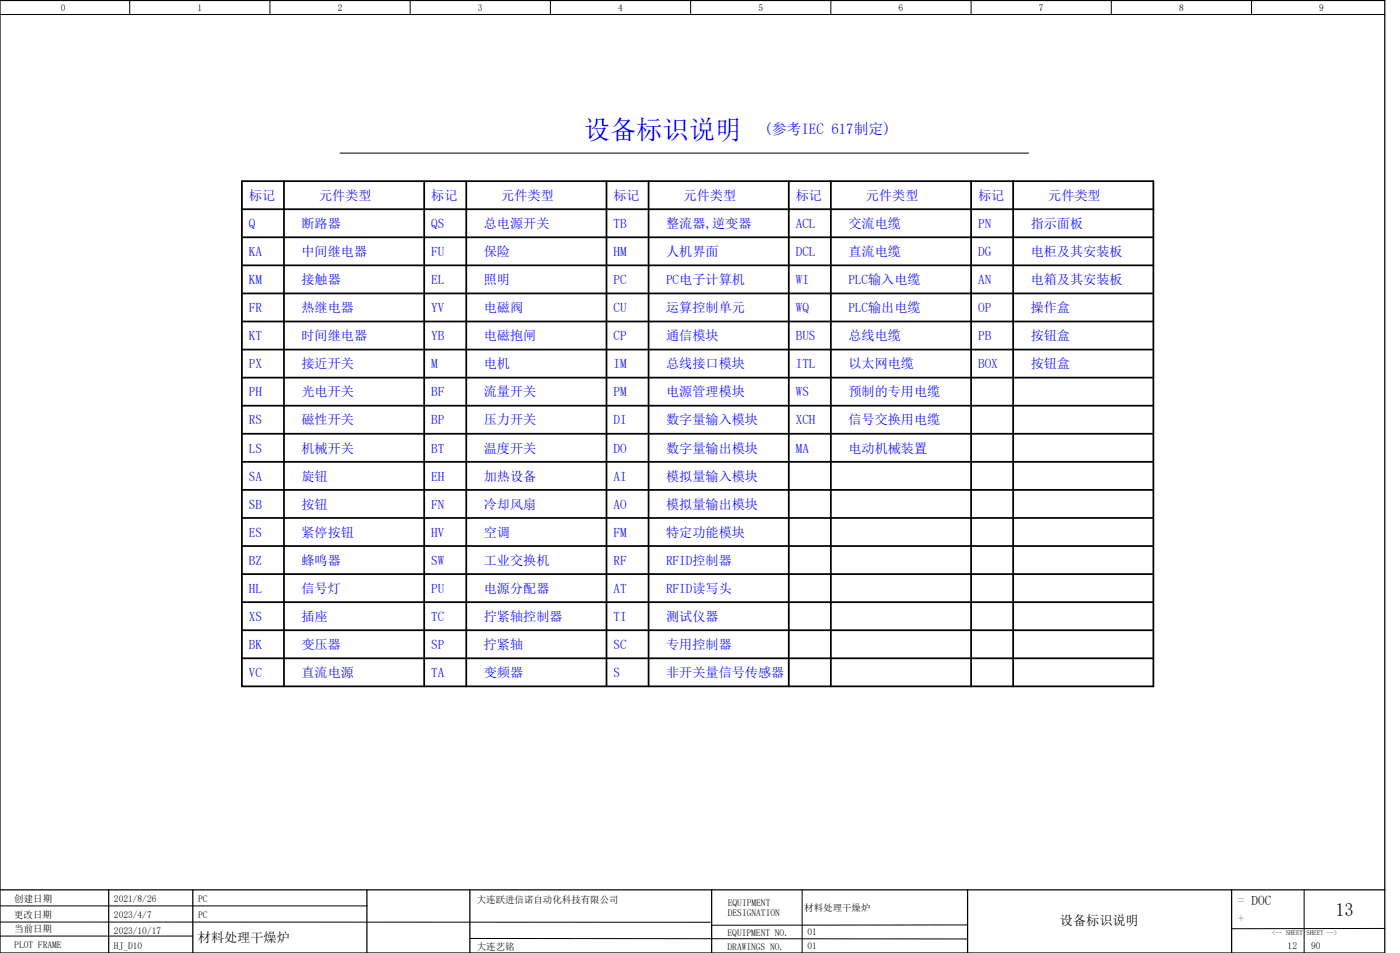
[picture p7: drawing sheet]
<svg xmlns="http://www.w3.org/2000/svg" width="399mm" height="272mm" viewBox="0 0 399 272" stroke-linecap="round" stroke-linejoin="round" font-family="sans-serif">
<defs><g id="words">
<text font-size="7.5" fill="#00f" x="166.5" y="39.6">设备标识说明</text>
<text font-size="5.3" x="380.9" y="261">13</text>
<text font-size="4.3" fill="#00f" x="218" y="38.2">(参考IEC 617制定)</text>
<g font-size="3.7" fill="#00f">
<text x="71" y="57.1">标记</text>
<text x="91" y="57.1">元件类型</text>
<text x="123" y="57.1">标记</text>
<text x="143" y="57.1">元件类型</text>
<text x="175" y="57.1">标记</text>
<text x="195" y="57.1">元件类型</text>
<text x="227" y="57.1">标记</text>
<text x="247" y="57.1">元件类型</text>
<text x="279" y="57.1">标记</text>
<text x="299" y="57.1">元件类型</text>
<text x="71" y="65">Q</text>
<text x="86" y="65">断路器</text>
<text x="123" y="65">QS</text>
<text x="138" y="65">总电源开关</text>
<text x="175" y="65">TB</text>
<text x="190" y="65">整流器,逆变器</text>
<text x="227" y="65">ACL</text>
<text x="242" y="65">交流电缆</text>
<text x="279" y="65">PN</text>
<text x="294" y="65">指示面板</text>
<text x="71" y="73">KA</text>
<text x="86" y="73">中间继电器</text>
<text x="123" y="73">FU</text>
<text x="138" y="73">保险</text>
<text x="175" y="73">HM</text>
<text x="190" y="73">人机界面</text>
<text x="227" y="73">DCL</text>
<text x="242" y="73">直流电缆</text>
<text x="279" y="73">DG</text>
<text x="294" y="73">电柜及其安装板</text>
<text x="71" y="81">KM</text>
<text x="86" y="81">接触器</text>
<text x="123" y="81">EL</text>
<text x="138" y="81">照明</text>
<text x="175" y="81">PC</text>
<text x="190" y="81">PC电子计算机</text>
<text x="227" y="81">WI</text>
<text x="242" y="81">PLC输入电缆</text>
<text x="279" y="81">AN</text>
<text x="294" y="81">电箱及其安装板</text>
<text x="71" y="89">FR</text>
<text x="86" y="89">热继电器</text>
<text x="123" y="89">YV</text>
<text x="138" y="89">电磁阀</text>
<text x="175" y="89">CU</text>
<text x="190" y="89">运算控制单元</text>
<text x="227" y="89">WQ</text>
<text x="242" y="89">PLC输出电缆</text>
<text x="279" y="89">OP</text>
<text x="294" y="89">操作盒</text>
<text x="71" y="97">KT</text>
<text x="86" y="97">时间继电器</text>
<text x="123" y="97">YB</text>
<text x="138" y="97">电磁抱闸</text>
<text x="175" y="97">CP</text>
<text x="190" y="97">通信模块</text>
<text x="227" y="97">BUS</text>
<text x="242" y="97">总线电缆</text>
<text x="279" y="97">PB</text>
<text x="294" y="97">按钮盒</text>
<text x="71" y="105">PX</text>
<text x="86" y="105">接近开关</text>
<text x="123" y="105">M</text>
<text x="138" y="105">电机</text>
<text x="175" y="105">IM</text>
<text x="190" y="105">总线接口模块</text>
<text x="227" y="105">ITL</text>
<text x="242" y="105">以太网电缆</text>
<text x="279" y="105">BOX</text>
<text x="294" y="105">按钮盒</text>
<text x="71" y="113">PH</text>
<text x="86" y="113">光电开关</text>
<text x="123" y="113">BF</text>
<text x="138" y="113">流量开关</text>
<text x="175" y="113">PM</text>
<text x="190" y="113">电源管理模块</text>
<text x="227" y="113">WS</text>
<text x="242" y="113">预制的专用电缆</text>
<text x="71" y="121">RS</text>
<text x="86" y="121">磁性开关</text>
<text x="123" y="121">BP</text>
<text x="138" y="121">压力开关</text>
<text x="175" y="121">DI</text>
<text x="190" y="121">数字量输入模块</text>
<text x="227" y="121">XCH</text>
<text x="242" y="121">信号交换用电缆</text>
<text x="71" y="129">LS</text>
<text x="86" y="129">机械开关</text>
<text x="123" y="129">BT</text>
<text x="138" y="129">温度开关</text>
<text x="175" y="129">DO</text>
<text x="190" y="129">数字量输出模块</text>
<text x="227" y="129">MA</text>
<text x="242" y="129">电动机械装置</text>
<text x="71" y="137">SA</text>
<text x="86" y="137">旋钮</text>
<text x="123" y="137">EH</text>
<text x="138" y="137">加热设备</text>
<text x="175" y="137">AI</text>
<text x="190" y="137">模拟量输入模块</text>
<text x="71" y="145">SB</text>
<text x="86" y="145">按钮</text>
<text x="123" y="145">FN</text>
<text x="138" y="145">冷却风扇</text>
<text x="175" y="145">AO</text>
<text x="190" y="145">模拟量输出模块</text>
<text x="71" y="153">ES</text>
<text x="86" y="153">紧停按钮</text>
<text x="123" y="153">HV</text>
<text x="138" y="153">空调</text>
<text x="175" y="153">FM</text>
<text x="190" y="153">特定功能模块</text>
<text x="71" y="161">BZ</text>
<text x="86" y="161">蜂鸣器</text>
<text x="123" y="161">SW</text>
<text x="138" y="161">工业交换机</text>
<text x="175" y="161">RF</text>
<text x="190" y="161">RFID控制器</text>
<text x="71" y="169">HL</text>
<text x="86" y="169">信号灯</text>
<text x="123" y="169">PU</text>
<text x="138" y="169">电源分配器</text>
<text x="175" y="169">AT</text>
<text x="190" y="169">RFID读写头</text>
<text x="71" y="177">XS</text>
<text x="86" y="177">插座</text>
<text x="123" y="177">TC</text>
<text x="138" y="177">拧紧轴控制器</text>
<text x="175" y="177">TI</text>
<text x="190" y="177">测试仪器</text>
<text x="71" y="185">BK</text>
<text x="86" y="185">变压器</text>
<text x="123" y="185">SP</text>
<text x="138" y="185">拧紧轴</text>
<text x="175" y="185">SC</text>
<text x="190" y="185">专用控制器</text>
<text x="71" y="193">VC</text>
<text x="86" y="193">直流电源</text>
<text x="123" y="193">TA</text>
<text x="138" y="193">变频器</text>
<text x="175" y="193">S</text>
<text x="190" y="193">非开关量信号传感器</text>
</g>
<g font-size="3.7" fill="#7ca552">
<text x="353.1" y="258">= DOC</text>
<text x="353.1" y="263">+</text>
</g>
<g font-size="3.7">
<text x="302.3" y="263.5">设备标识说明</text>
<text x="56.4" y="268.5">材料处理干燥炉</text>
</g>
<g font-size="2.7">
<text x="17.3" y="3.1">0</text>
<text x="56.3" y="3.1">1</text>
<text x="96.3" y="3.1">2</text>
<text x="136.3" y="3.1">3</text>
<text x="176.3" y="3.1">4</text>
<text x="216.3" y="3.1">5</text>
<text x="256.3" y="3.1">6</text>
<text x="296.3" y="3.1">7</text>
<text x="336.3" y="3.1">8</text>
<text x="376.3" y="3.1">9</text>
<text x="4.1" y="257.1">创建日期</text>
<text x="32.5" y="257.1">2021/8/26</text>
<text x="56.5" y="257.1">PC</text>
<text x="136" y="257.3">大连跃进信诺自动化科技有限公司</text>
<text x="4" y="261.6">更改日期</text>
<text x="32.5" y="261.6">2023/4/7</text>
<text x="56.5" y="261.6">PC</text>
<text x="207.6" y="258.3">EQUIPMENT</text>
<text x="207.6" y="261">DESIGNATION</text>
<text x="229.4" y="259.7">材料处理干燥炉</text>
<text x="4.1" y="265.8">当前日期</text>
<text x="32.5" y="266.1">2023/10/17</text>
<text x="207.5" y="266.7">EQUIPMENT NO.</text>
<text x="230.3" y="266.6">01</text>
<text x="4.1" y="270.2">PLOT FRAME</text>
<text x="32.5" y="270.6">HJ_D10</text>
<text x="136" y="270.8">大连艺铭</text>
<text x="207.5" y="270.6">DRAWINGS NO.</text>
<text x="230.3" y="270.6">01</text>
<text x="367.3" y="270.6">12</text>
<text x="374" y="270.6">90</text>
</g>
<g font-size="2">
<text x="362.9" y="266.6">&lt;-- SHEET</text>
<text x="372.7" y="266.4">SHEET --&gt;</text>
</g>
</g></defs>
<path d="M0 .1h395v271.5h-395zM0 253.6h395M31 253.6v18M55 253.6v18M104.7 253.7v18M134 253.6v18M203 253.6v18M276 253.6v18M351.3 253.6v18" fill="none" stroke="#000" stroke-width=".35"/>
<g fill="none" stroke="#000" stroke-width=".29">
<path d="M0 4.1h395M37 .1v4M77 .1v4M117 .1v4M157 .1v4M197 .1v4M237 .1v4M277 .1v4M317 .1v4M357 .1v4M97 43.6h196.4M0 258.2h104.8"/>
<path d="M228.8 253.6v18M372 253.6v18M0 262.8l202.6 .1M0 266.8h55M134.1 267.5l141.9 .1M276 263.6l-73 .1M395 264.6l-43.7 .1"/>
</g>
<g fill="none" stroke="#000" stroke-width=".5">
<path d="M69 51.6h260v144h-260zM69 59.6h260M81 51.6v144M121 51.6v144M133 51.6v144M173 51.6v144M185 51.6v144M225 51.6v144M237 51.6v144M277 51.6v144M289 51.6v144M69 75.6h260"/>
<path d="M69 67.6h260M69 99.6h260M69 91.6h260M69 83.6h260M69 115.6h260M69 107.6h260M69 139.6h260M69 131.6h260M69 123.6h260M69 155.6h260M69 147.6h260M69 179.6h260"/>
<path d="M69 171.6h260M69 163.6h260M69 187.6h260"/>
</g>
<use href="#words"/>
</svg>
